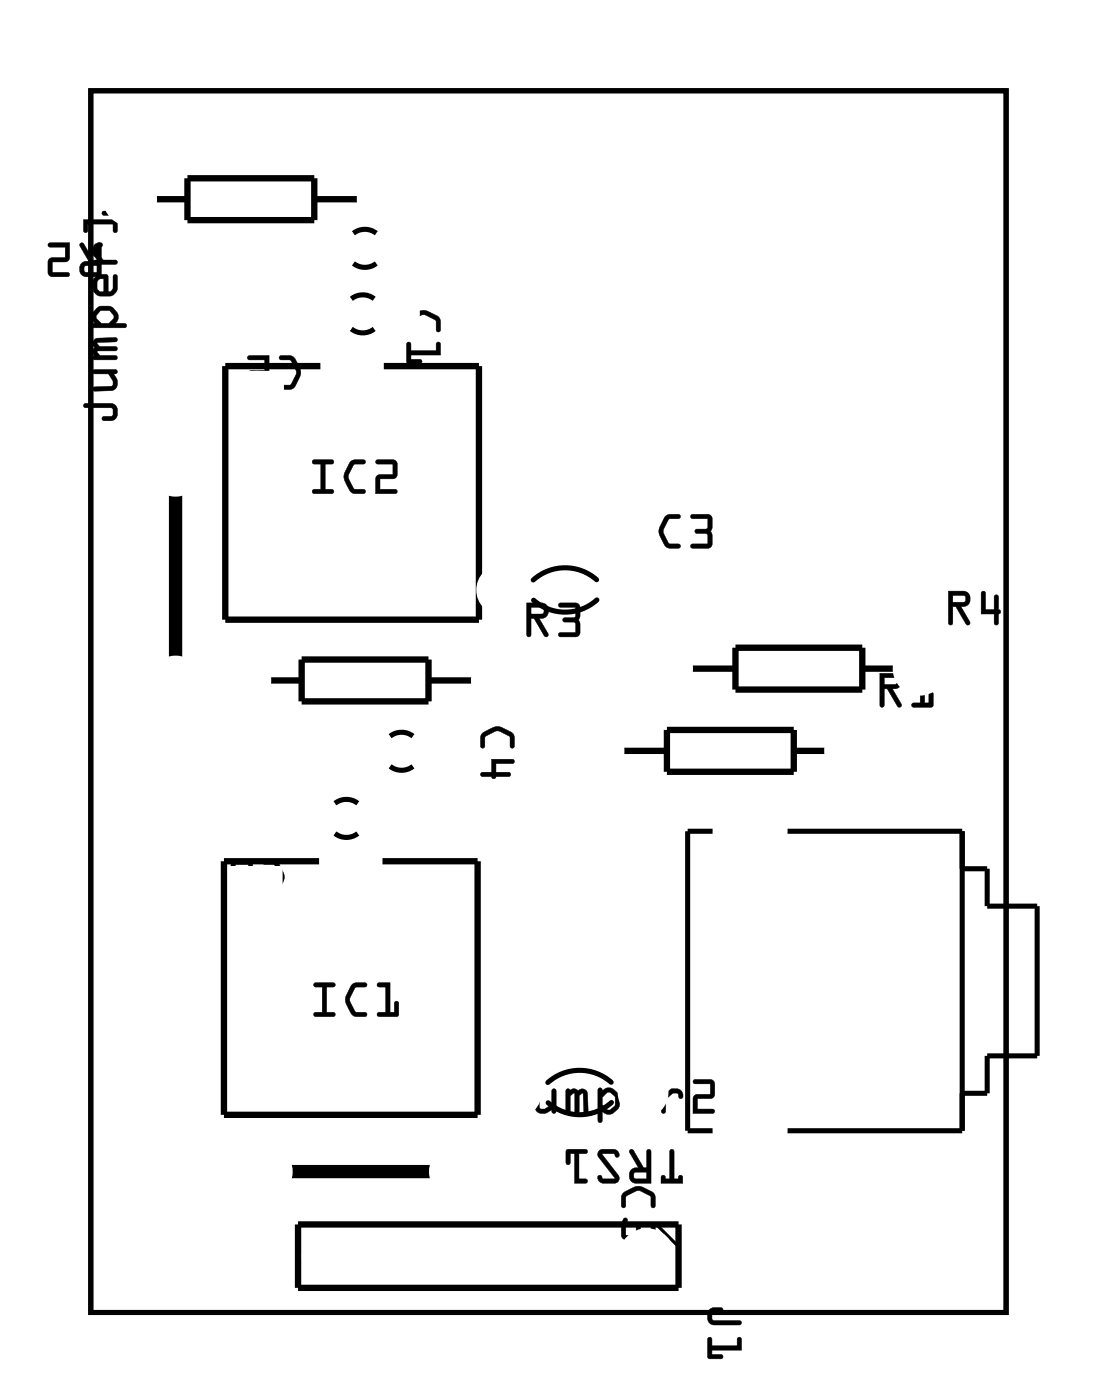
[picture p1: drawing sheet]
<svg xmlns="http://www.w3.org/2000/svg" width="44mm" height="56mm" viewBox="0 0 44 56" stroke-linecap="round" stroke-linejoin="round" font-family="sans-serif">
<g fill="none" stroke="#000" stroke-width=".2">
<path d="M3.6 3.6h36.7v49h-36.7zM14.1 13.2a.73 .73 0 0 0 .9 0M14.1 12a.73 .73 0 0 1 .9 0M14.2 10.6a.73 .73 0 0 0 .9 0M14.2 9.3a.73 .73 0 0 1 .9 0M13.4 33.4a.73 .73 0 0 0 .9 0M13.4 32.2a.73 .73 0 0 1 .9 0M15.6 30.7a.73 .73 0 0 0 .9 0M15.6 29.5a.73 .73 0 0 1 .9 0M23.9 23.2a1.9 1.9 0 0 0-2.5 0M23.9 24a1.9 1.9 0 0 1-2.5 0M28.5 33.3h-1v12h1"/>
<path d="M31.5 33.3h7v12h-7M38.5 34.8h1v1.5h2v6h-2v1.5h-1M24.5 43.4a1.9 1.9 0 0 0-2.6 0M24.5 44.2a1.9 1.9 0 0 1-2.5 0"/>
</g>
<path d="M3.6 3.6h36.7v49h-36.7z" fill="none" stroke="#000" stroke-width=".04"/>
<g fill="none" stroke="#000" stroke-width=".25">
<path d="M6.2 8h1.3M7.5 7.1h5.1v1.7h-5.1zM12.6 8h1.8M12.8 14.7h-3.8v10.1h10.2v-10.1h-3.8M10.7 27.3h1.4M12.1 26.4h5.1v1.7h-5.1zM12.8 34.5h-3.8v10.2h10.1v-10.2h-3.8M17.2 27.3h1.8M24.9 30.1h1.8M26.7 29.2h5.1v1.7h-5.1zM27.6 26.8h1.9M29.5 26h5v1.6h-5z"/>
<path d="M31.8 30.1h1.3M34.5 26.8h1.4M11.9 49.1h15.3v2.5h-15.3z"/>
</g>
<path d="M29.4 39.3h1.2M30 38.7v1.2M34.4 34.3h1.2M35 33.7v1.2M36.9 34.3h1.2M37.5 33.7v1.2M26.3 49.1l.9 .8M34.4 44.3h1.2M35 43.7v1.2M36.9 44.3h1.2M37.5 43.7v1.2" fill="none" stroke="#000" stroke-width=".13"/>
<path d="M7 19.8v6.6M11.6 46.9h5.7" fill="none" stroke="#000" stroke-width=".53"/>
<g fill="#000">
<path d="M3.2 9.8h.2l.4 .7h.1v-.7l.1-.1 .1 .1v1.3h-.6a.31 .31 0 0 1-.3-.4 .31 .31 0 0 1 .4-.2zM3.4 10.7v.2h.5v-.3zM1.9 9.8l.9-.1-.1 .7-.6 .1v.4h.6v.2h-.6l-.2-.1 .1-.6 .6-.1v-.4h-.6z"/>
<path d="M3.2 9.7l.2 .1 .4 .7h.1v-.7a.1 .1 0 0 1 .1-.1 .1 .1 0 0 1 .1 .1v1.3h-.6a.32 .32 0 0 1-.3-.4 .32 .32 0 0 1 .4-.2l-.4-.6zM3.2 9.8v.1l.4 .6a.31 .31 0 0 0-.4 .2 .31 .31 0 0 0 .3 .4h.6v-1.3l-.1-.1-.1 .1v.7h-.1l-.4-.7zM3.4 10.7v.2h.5v-.3zM3.4 10.7l.5-.1v.3h-.5zM1.9 9.7h.9l-.1 .7-.6 .1v.4h.6a.1 .1 0 0 1 .1 .1 .1 .1 0 0 1-.1 .1h-.6l-.2-.1 .1-.6 .6-.1v-.4h-.6zM2 9.8v.1h.6v.4l-.6 .1-.1 .6 .2 .1h.6v-.2h-.6v-.4l.6-.1 .1-.7z"/>
<path d="M3.4 16.2h1a.36 .36 0 0 1 .3 .3 .36 .36 0 0 1-.3 .4h-.3v-.1v-.1h.4v-.4h-1.1zM3.7 14.8h1v.2h-.1a.38 .38 0 0 1 .1 .3 .38 .38 0 0 1-.2 .4l-.8-.1 .1-.1h.6l.1-.1-.2-.4h-.5zM3.8 13.6l.9-.1v.2l-.8 .1 .1 .1h.7l-.1 .2h-.7l.1 .1h.6l.1 .2h-1zM3.9 12.4l.1-.1a.54 .54 0 0 1 .7 .4l-.1 .3h.4v.1h-1.3a.09 .09 0 0 1 0-.1 .09 .09 0 0 1 .1 0l-.1-.3zM4 12.5l-.1 .2 .2 .3 .3-.1 .2-.2-.2-.3zM3.8 11.1l.2-.1h.3l.1 .7 .1-.1v-.6h.2v.7l-.3 .2-.5-.1-.2-.3v-.2zM3.9 11.2v.4l.3 .1v-.5zM3.8 9.8l.2-.1a.1 .1 0 0 1 .1 .1 .1 .1 0 0 1-.1 .1l-.1 .2 .2 .3h.5l.1 .2h-1v-.2h.2l-.2-.2zM3.3 8.8h1.2v-.2h-.4v-.1h.5l.1 .8h-.2v-.3h-1v.3h-.1z"/>
<path d="M3.4 16.2h1a.37 .37 0 0 1 .3 .3 .37 .37 0 0 1-.3 .4h-.2a.1 .1 0 0 1-.1-.1 .1 .1 0 0 1 .1-.1h.3v-.3l-1.1-.1zM3.4 16.2v.1h1.1v.4l-.4 .1h.3a.35 .35 0 0 0 .3-.3 .35 .35 0 0 0-.3-.3zM3.7 14.8h.9a.1 .1 0 0 1 .1 .1 .1 .1 0 0 1-.1 .1 .39 .39 0 0 1-.1 .7h-.7a.09 .09 0 0 1-.1-.1 .09 .09 0 0 1 .1-.1h.6l.1-.2-.2-.3h-.5zM3.7 14.8l.1 .2h.6l.1 .4-.1 .1h-.6l-.1 .1 .8 .1a.32 .32 0 0 0 .2-.5l-.2-.2 .2-.1-.1-.1zM3.8 13.6l.8-.1a.1 .1 0 0 1 .1 .1 .1 .1 0 0 1-.1 .1l-.7 .1 .1 .1h.6a.1 .1 0 0 1 .1 .1 .1 .1 0 0 1-.1 .1h-.7l.1 .1h.6a.1 .1 0 0 1 .1 .1 .1 .1 0 0 1-.1 .1h-.9zM3.8 13.6l-.1 .8h1l-.1-.1h-.6l-.1-.2 .8-.1-.1-.1h-.6l-.1-.1 .7-.1 .1-.1zM3.9 12.4l.2-.1a.5 .5 0 0 1 .6 .2v.3l-.1 .2 .4-.1a.1 .1 0 0 1 .1 .1 .1 .1 0 0 1-.1 .1h-1.2a.1 .1 0 0 1-.1-.1 .1 .1 0 0 1 .1 0l-.1-.3zM3.8 12.4l-.1 .3 .1 .3h-.1v.1h1.4l-.1-.1h-.4l.1-.2v-.2l-.2-.3h-.5zM4 12.5l-.1 .2 .2 .2h.3l.1-.2-.1-.2zM4 12.5l.4-.1 .2 .4-.2 .2h-.3l-.3-.3zM3.8 11.1l.2-.1h.3v.7l.2-.1v-.5a.1 .1 0 0 1 .1-.1 .1 .1 0 0 1 .1 .1v.5l-.1 .1-.1 .1-.5 .1-.3-.3v-.3zM3.8 11.1l-.1 .2v.2l.2 .3 .5 .1 .2-.2 .1-.7-.2 .1v.5l-.1 .1h-.1v-.7h-.3zM3.9 11.2v.4l.3 .1v-.5zM3.9 11.2h.3v.5l-.3-.1zM3.8 9.8l.2-.1a.11 .11 0 0 1 .1 .1 .11 .11 0 0 1-.2 .1v.2l.2 .3h.5a.1 .1 0 0 1 .1 .1 .1 .1 0 0 1-.1 .1h-.8a.1 .1 0 0 1-.1-.1 .1 .1 0 0 1 .1-.1h.1l-.2-.2zM3.8 9.8l-.1 .4 .2 .2-.2 .1v.1h1l-.1-.2h-.5l-.2-.3v-.1l.2-.2zM3.3 8.8h1.2v-.2h-.3a.1 .1 0 0 1-.1-.1 .1 .1 0 0 1 .1-.1l.5 .1v.7a.1 .1 0 0 1-.1 .1 .1 .1 0 0 1-.1-.1v-.2h-1v.2a.1 .1 0 0 1-.1 .1 .1 .1 0 0 1-.1-.1zM3.3 8.8l.1 .5h.1v-.3h1v.3h.2l-.1-.8h-.5v.1h.4v.2z"/>
<path d="M11.2 14.3l.1-.1a.6 .6 0 0 1 .7 .6v.3l-.2 .4-.6 .1v-.2h.4l.3-.5-.3-.5h-.4zM9.9 14.3l.9-.1-.1 .8h-.6v.4h.6v.2h-.6l-.2-.1 .1-.6 .6-.1v-.4h-.6z"/>
<path d="M11.2 14.3h.5l.4 .6-.3 .6-.5 .1a.1 .1 0 0 1-.1-.1 .1 .1 0 0 1 .1-.1h.3l.3-.5-.3-.5h-.4zM11.2 14.3v.1h.4l.3 .5-.3 .5h-.4v.2h.5l.3-.5a.83 .83 0 0 0-.3-.8zM9.9 14.3l.9-.1-.1 .8h-.6v.4h.6a.1 .1 0 0 1 .1 .1 .1 .1 0 0 1-.1 .1h-.6l-.2-.1 .1-.6 .6-.1v-.4h-.6zM9.9 14.3l.1 .1h.6v.4l-.6 .1-.1 .6 .2 .1h.6v-.2h-.6v-.4h.6l.1-.8z"/>
<path d="M12.5 18.4h.8a.1 .1 0 0 1 .1 .1 .1 .1 0 0 1-.1 .1h-.3v1h.3a.1 .1 0 0 1 .1 .1 .1 .1 0 0 1-.1 .1h-.7a.1 .1 0 0 1-.1-.1 .1 .1 0 0 1 .1-.1h.2v-1h-.2zM12.5 18.5l.1 .1h.3v1h-.3l-.1 .1 .8 .1v-.2h-.3v-1h.3l.1-.1zM14 18.5l.6-.1a.1 .1 0 0 1 .1 .1 .1 .1 0 0 1-.1 .1h-.4l-.2 .5 .2 .5h.4a.1 .1 0 0 1 .1 .1 .1 .1 0 0 1-.1 .1l-.5-.1-.3-.4v-.3zM14 18.5l-.2 .4a.83 .83 0 0 0 .4 .9h.4v-.1v-.1h-.4l-.2-.4v-.2l.2-.4h.4v-.1v-.1h-.4zM15.1 18.4h.6l.2 .1v.6l-.7 .1v.4h.6a.1 .1 0 0 1 .1 .1 .1 .1 0 0 1-.1 .1h-.8l.1-.7 .6-.1v-.4h-.6zM15.1 18.5v.1h.6v.4l-.6 .1-.1 .7h.9v-.2h-.7v-.4l.7-.1v-.6l-.2-.1z"/>
<path d="M12.5 18.4l.9 .1-.1 .1h-.3v1h.3v.2l-.8-.1 .1-.1h.2v-1h-.2zM14 18.5l.2-.1 .4 .1v.1h-.4l-.3 .5 .3 .5h.4v.1v.1a.6 .6 0 0 1-.8-.6v-.3zM15.1 18.4h.6l.2 .1v.6l-.7 .1v.4h.7v.2h-.9l.1-.7 .6-.1v-.4h-.6z"/>
<path d="M16.4 12.7l.5-.3 .2 .1 .5 .2v.5h-.1v-.4l-.5-.2-.5 .2v.4l-.2 .1v-.4zM16.3 13.7l.2 .1v.2h1v-.2l.1-.1v.5h-1.1v.2h.3l.1 .1-.6 .1z"/>
<path d="M16.4 12.7l.5-.3 .2 .1 .5 .2 .1 .5a.1 .1 0 0 1-.1 .1 .1 .1 0 0 1-.1-.1l-.1-.4-.4-.2-.5 .2v.4a.1 .1 0 0 1-.1 .1 .1 .1 0 0 1-.1-.1zM16.4 12.7l-.1 .2v.4l.1-.1 .1-.4 .5-.2 .5 .2v.4l.1 .1v-.6l-.5-.2a.77 .77 0 0 0-.7 .2zM16.3 13.7l.2 .1v.2h1v-.2a.1 .1 0 0 1 .1-.1 .1 .1 0 0 1 .1 .1v.4h-1.2v.2h.3a.1 .1 0 0 1 .1 .1 .1 .1 0 0 1-.1 .1l-.5-.1zM16.3 13.7v.9l.6-.1-.1-.1h-.3v-.2h1.1v-.5l-.1 .1v.3h-1l-.1-.3z"/>
<path d="M10.5 34.5h.1a.6 .6 0 0 1 .8 .5l-.1 .3-.2 .4-.5 .1v-.1l.4-.1 .2-.5-.2-.5h-.4zM9.3 34.5h.8v1.3l-.2-.1v-.1v-.5l-.6-.1zM9.4 34.6v.3h.5v-.3z"/>
<path d="M10.5 34.5h.6l.3 .6-.3 .6-.5 .1a.1 .1 0 0 1-.1-.1 .1 .1 0 0 1 .1-.1h.4l.2-.5-.2-.4-.4-.1zM10.6 34.5v.1h.4l.2 .5-.2 .5-.4 .1v.1h.5l.2-.5a.83 .83 0 0 0-.3-.8zM9.3 34.5h.8v1.2l-.2 .1a.09 .09 0 0 1-.1-.1 .09 .09 0 0 1 .1-.1v-.5l-.7-.1zM9.3 34.5v.5l.7 .1v.6h-.1l.2 .1v-1.3zM9.4 34.6v.3h.5v-.3zM9.4 34.6h.6v.3h-.6z"/>
<path d="M19.3 29.4l.5-.3h.3l.5 .3v.5h-.2v-.4l-.5-.2-.5 .2v.4l-.1 .1-.1-.4zM19.7 30.4h.9v.2h-.7v.3h.5v.2h-.5l-.1 .1-.1-.1h-.4v-.2h.4z"/>
<path d="M19.3 29.4l.5-.3h.3l.5 .3v.5a.1 .1 0 0 1-.1 .1 .1 .1 0 0 1-.1-.1v-.4l-.5-.2-.5 .2v.4a.1 .1 0 0 1-.1 .1 .1 .1 0 0 1-.1-.1zM19.3 29.4v.2v.4l.1-.1v-.4l.5-.2 .5 .2v.4l.1 .1 .1-.6-.5-.3a.77 .77 0 0 0-.8 .3zM19.7 30.4h.8a.1 .1 0 0 1 .1 .1 .1 .1 0 0 1-.1 .1h-.6v.3h.5a.1 .1 0 0 1 .1 .1 .1 .1 0 0 1-.1 .1h-.5a.09 .09 0 0 1-.1 .1 .09 .09 0 0 1-.1-.1h-.4a.1 .1 0 0 1-.1-.1 .1 .1 0 0 1 .1-.1h.4zM19.7 30.4v.5l-.4 .1v.1h.4l.1 .1 .1-.1h.5v-.1l-.5-.1v-.3h.6l.1-.1z"/>
<path d="M21.1 24.1h.6a.32 .32 0 0 1 .3 .4 .32 .32 0 0 1-.4 .3l.4 .6a.1 .1 0 0 1-.1 .1 .1 .1 0 0 1-.1 0l-.4-.7h-.1v.6a.1 .1 0 0 1-.1 .1 .1 .1 0 0 1-.1-.1zM21.1 24.2l.1 1.3 .1-.1v-.6h.1l.4 .7h.1l-.3-.7a.31 .31 0 0 0 .4-.3 .31 .31 0 0 0-.3-.3zM21.3 24.3v.3l.5-.1-.1-.2zM21.3 24.3h.4l.1 .2-.5 .1zM22.4 24.2l.7-.1 .1 .2v.5v.6l-.1 .1h-.6a.1 .1 0 0 1-.1-.1 .1 .1 0 0 1 .1-.1h.6l-.1-.3-.4-.1a.1 .1 0 0 1-.1-.1 .1 .1 0 0 1 .1-.1h.4l.1-.4h-.7zM22.4 24.2v.1h.7l-.1 .4-.4 .1h-.1l.1 .1h.4l.1 .5h-.6l-.1 .1h.7l.1-.2v-.5v-.5l-.1-.1z"/>
<path d="M21.1 24.2h.6a.31 .31 0 0 1 .3 .3 .31 .31 0 0 1-.4 .3l.4 .7h-.2l-.4-.7h-.1v.6l-.2 .1zM21.3 24.3v.3l.5-.1-.1-.2zM22.4 24.2h.7l.1 .1v.5v.5l-.1 .2h-.7l.1-.2h.6l-.1-.3-.4-.1-.1-.1h.1l.4-.1 .1-.4h-.7z"/>
<path d="M26.6 20.7l.6-.1a.1 .1 0 0 1 .1 .1 .1 .1 0 0 1-.1 .1h-.4l-.2 .5 .2 .5h.4a.1 .1 0 0 1 .1 .1 .1 .1 0 0 1-.1 .1l-.5-.1-.3-.4v-.3zM26.6 20.7l-.2 .4a.83 .83 0 0 0 .4 .8l.4 .1v-.1v-.1h-.4l-.2-.4v-.2l.2-.4h.4v-.1v-.1h-.4zM27.7 20.6h.6l.2 .2v.5v.6l-.2 .1h-.6a.1 .1 0 0 1-.1-.1 .1 .1 0 0 1 .1-.1h.6v-.4h-.4a.1 .1 0 0 1-.1-.1 .1 .1 0 0 1 .1-.1h.4v-.4h-.6zM27.7 20.6v.2h.7l-.1 .4h-.4l-.1 .1 .1 .1h.4l.1 .4h-.7v.1h.7l.1-.1-.1-.5 .1-.6-.2-.1z"/>
<path d="M26.6 20.7l.2-.1 .4 .1v.1h-.4l-.2 .5 .2 .5h.4v.1v.1a.6 .6 0 0 1-.8-.6v-.3zM27.7 20.6h.6l.2 .1v.6v.5l-.1 .2-.7-.1v-.1h.6v-.4h-.4l-.1-.1 .1-.1h.4v-.4h-.6z"/>
<path d="M35.2 27h.6a.32 .32 0 0 1 .3 .3 .32 .32 0 0 1-.4 .3l.4 .6a.1 .1 0 0 1 0 .1 .1 .1 0 0 1-.2 0l-.4-.7h-.1v.6a.1 .1 0 0 1-.1 .1 .1 .1 0 0 1-.1-.1zM35.2 27l.1 1.3 .1-.1v-.6h.1l.4 .7h.2l-.4-.7a.31 .31 0 0 0 .4-.3 .31 .31 0 0 0-.3-.3zM35.4 27.2v.2h.5v-.2zM35.4 27.1l.5 .1v.2h-.5zM36.5 27h.5v1.2h.2v-.4a.1 .1 0 0 1 .1-.1 .1 .1 0 0 1 .1 .1v.5h-.8a.1 .1 0 0 1-.1 0 .1 .1 0 0 1 .1-.1h.3v-1h-.3zM36.5 27l.1 .1h.3v1.1h-.3l-.1 .1h.8v-.6l-.1 .1v.4h-.2v-1.2z"/>
<path d="M35.2 27h.6a.31 .31 0 0 1 .3 .3 .31 .31 0 0 1-.4 .3l.4 .7h-.1l-.5-.7h-.1v.6l-.1 .1zM35.4 27.2v.2h.5v-.2zM36.5 27h.5v1.2h.2v-.4l.1-.1v.6h-.8l.1-.1h.3v-1l-.3-.1z"/>
<path d="M38 23.7h.6a.32 .32 0 0 1 .3 .3 .32 .32 0 0 1-.4 .3l.4 .6a.1 .1 0 0 1-.1 .1 .1 .1 0 0 1-.1 0l-.4-.7h-.1v.7a.1 .1 0 0 1-.1 .1 .1 .1 0 0 1-.1-.1zM38 23.7v1.3h.2v-.7h.1l.4 .7h.1l-.3-.7a.31 .31 0 0 0 .4-.2 .31 .31 0 0 0-.3-.4zM38.2 23.9v.2h.5l-.1-.2zM38.2 23.9h.4l.1 .2h-.5zM39.3 23.7h.2v.7h.3v-.5a.1 .1 0 0 1 .1-.1 .1 .1 0 0 1 .1 .1v.5a.09 .09 0 0 1 .1 .1 .09 .09 0 0 1-.1 .1v.4a.1 .1 0 0 1-.1 .1 .1 .1 0 0 1-.1-.1v-.4h-.5zM39.3 23.7v.9h.5v.4h.1l.1-.4 .1-.1-.1-.1v-.5h-.2v.5h-.3v-.7z"/>
<path d="M38 23.7h.6a.31 .31 0 0 1 .3 .3 .31 .31 0 0 1-.4 .3l.3 .7h-.1l-.4-.7h-.1v.7h-.2zM38.2 23.9v.2h.5l-.1-.2zM39.3 23.7h.2v.7h.3v-.5h.2v.5l.1 .1-.1 .1-.1 .4h-.1v-.4h-.5z"/>
<path d="M12.6 39.4h.7a.1 .1 0 0 1 .1 .1 .1 .1 0 0 1-.1 .1l-.2-.1v1.1l.2-.1a.1 .1 0 0 1 .1 .1 .1 .1 0 0 1-.1 .1h-.7a.1 .1 0 0 1 0-.1 .1 .1 0 0 1 0-.1l.3 .1v-1.1h-.3zM12.6 39.4v.1h.3v1.1h-.3v.1h.8v-.1h-.3v-1.1h.3v-.1zM14.1 39.5l.5-.1a.1 .1 0 0 1 .1 .1 .1 .1 0 0 1-.1 .1h-.4l-.2 .5 .2 .4h.4a.1 .1 0 0 1 .1 .1 .1 .1 0 0 1-.1 .1h-.5l-.2-.5-.1-.2zM14.1 39.5l-.2 .4a.83 .83 0 0 0 .3 .8h.4l.1-.1h-.1h-.4l-.2-.4v-.3l.2-.3 .4-.1h.1l-.1-.1h-.3zM15.1 39.4h.5v1.2h.2v-.4a.1 .1 0 0 1 .1-.1 .1 .1 0 0 1 .1 .1v.5h-.8a.1 .1 0 0 1-.1-.1 .1 .1 0 0 1 .1-.1l.2 .1v-1.1h-.2zM15.1 39.4l.1 .1h.3v1.1h-.3l-.1 .1h.8v-.6l-.1 .1v.4h-.2v-1.2z"/>
<path d="M12.6 39.4h.8v.1h-.3v1.1h.3v.1h-.8v-.1h.3v-1.1h-.3zM14.1 39.5l.2-.1h.4l-.1 .1-.4 .1-.2 .5 .2 .4 .4 .1 .1 .1h-.1a.6 .6 0 0 1-.8-.6l.1-.2zM15.1 39.4h.5v1.2h.2v-.4l.1-.1v.6h-.8l.1-.1h.2v-1.1h-.2z"/>
<path d="M20.8 43.3h.1v1a.37 .37 0 0 1-.3 .3 .37 .37 0 0 1-.4-.3v-.2a.1 .1 0 0 1 .1-.1 .1 .1 0 0 1 .1 .1v.3h.3zM20.8 43.3l-.1 1.1h-.3l-.1-.4h-.1v.3a.35 .35 0 0 0 .4 .3 .35 .35 0 0 0 .3-.3v-1zM21.4 43.6l.2 .1v.7h.1l.4-.1v-.6a.1 .1 0 0 1 .1-.1 .1 .1 0 0 1 .1 .1v.8a.1 .1 0 0 1-.1 .1 .1 .1 0 0 1-.1-.1 .39 .39 0 0 1-.7-.1zM21.4 43.7v.7a.32 .32 0 0 0 .5 .2l.2-.2 .1 .2h.1v-.9h-.2v.6l-.4 .1h-.1v-.7zM22.7 43.6h.3l.2 .1a.21 .21 0 0 1 .2-.1 .21 .21 0 0 1 .1 .2l.1 .7a.1 .1 0 0 1-.1 .1 .1 .1 0 0 1-.1-.1l-.1-.7-.1 .1v.6a.1 .1 0 0 1-.1 .1 .1 .1 0 0 1-.1-.1v-.7l-.2 .1v.6a.1 .1 0 0 1 0 .1 .1 .1 0 0 1-.1-.1zM22.7 43.7v.9l.1-.1v-.6l.2-.1 .1 .8h.1v-.7l.1-.1 .1 .7 .1 .1v-.8a.21 .21 0 0 0-.1-.2 .21 .21 0 0 0-.2 .1l-.2-.1zM24 43.6h.1v.1l.2-.1h.2l.2 .2 .1 .2a.5 .5 0 0 1-.2 .6l-.3 .1-.2-.2v.4a.1 .1 0 0 1-.1 .1 .1 .1 0 0 1-.1-.1zM24 43.6v1.3v.1l.1-.1v-.4l.2 .1h.3l.2-.2v-.4l-.3-.4h-.2l-.2 .1v-.1zM24.3 43.8l-.2 .2v.2l.3 .3 .2-.2v-.3l-.2-.2zM24.3 43.8h.1l.2 .2v.3l-.2 .2-.3-.2v-.3zM25.3 43.7l.2-.1h.3l.2 .1 .1 .2v.3h-.7l.1 .2h.5a.1 .1 0 0 1 .1 .1 .1 .1 0 0 1-.1 .1h-.5l-.2-.1-.1-.2zM25.3 43.8l-.1 .5 .1 .2 .2 .1h.6l-.1-.1-.5-.1-.1-.1v-.1h.7v-.3l-.1-.2-.2-.1h-.3zM25.4 43.9v.2h.5l-.1-.3zM25.4 43.9l.4-.1 .1 .3h-.5zM26.5 43.6h.1l.1 .2 .2-.2a.33 .33 0 0 1 .3 0 .33 .33 0 0 1 .2 .4 .14 .14 0 0 1-.2 0 .14 .14 0 0 1-.1-.2h-.1l-.3 .2v.5a.1 .1 0 0 1-.1 .1 .1 .1 0 0 1-.1-.1zM26.5 43.7v.9h.1l.1-.6 .2-.2h.2l.2 .2a.23 .23 0 0 0 0-.3 .23 .23 0 0 0-.2-.1h-.2l-.2 .2-.1-.1zM27.8 43.3l.6-.1 .2 .2v.6h-.7v.4h.6a.1 .1 0 0 1 .1 .1 .1 .1 0 0 1-.1 .1h-.8l.1-.7 .6-.1v-.4h-.6zM27.8 43.3v.1h.7v.5h-.7v.7h.8v-.1l-.7-.1v-.4h.7v-.6l-.2-.1z"/>
<path d="M20.8 43.3h.1v1a.36 .36 0 0 1-.3 .3 .36 .36 0 0 1-.4-.3v-.3h.1h.1v.4h.3zM21.4 43.6l.2 .1v.7h.1l.4-.1v-.6l.1-.1v1h-.1v-.1a.38 .38 0 0 1-.4 .1 .38 .38 0 0 1-.3-.2zM22.7 43.6l.8 .1v.9h-.1l-.1-.8-.1 .1v.7h-.2v-.8l-.2 .1v.7h-.1zM24 43.6h.1v.1l.2-.1h.2l.3 .3a.54 .54 0 0 1-.4 .7l-.3-.1v.4h-.1zM24.3 43.8l-.2 .2v.2l.3 .3 .2-.2v-.3l-.2-.2zM25.3 43.7l.2-.1h.3l.2 .1 .1 .2v.3l-.7 .1 .1 .1h.5l.1 .2h-.6l-.2-.1-.1-.2zM25.4 43.9v.2h.5l-.1-.3zM26.5 43.6h.1l.1 .2 .2-.2a.33 .33 0 0 1 .3 .1 .33 .33 0 0 1 .1 .3 .12 .12 0 0 1-.1 0 .12 .12 0 0 1 0-.2h-.2l-.3 .2v.6h-.2zM27.8 43.3l.6-.1 .2 .2v.6h-.7v.4h.7v.2h-.8v-.7l.6-.1v-.4h-.6z"/>
<path d="M25 47.8l.5-.3 .2 .1 .5 .2v.5h-.1v-.4l-.5-.2-.5 .2v.4l-.2 .1v-.4zM25 48.8l.1 .1v.6h.4v-.5h.7v.6h-.1v-.5h-.4l-.1 .5-.6 .1-.1-.2v-.4z"/>
<path d="M25 47.8l.5-.3 .3 .1 .4 .2 .1 .5a.1 .1 0 0 1-.1 .1 .1 .1 0 0 1-.1-.1v-.4l-.5-.2-.5 .2v.4a.1 .1 0 0 1-.1 .1 .1 .1 0 0 1-.1-.1zM25 47.8l-.1 .2v.4l.1-.1 .1-.4 .5-.2 .5 .2v.4l.1 .1v-.6l-.5-.2a.77 .77 0 0 0-.7 .2zM25 48.8l.1 .1v.6h.4v-.5h.8v.6a.1 .1 0 0 1-.1 .1 .1 .1 0 0 1-.1-.1v-.5h-.4v.5l-.2 .1-.6-.1v-.5zM25 48.8l-.1 .3v.4l.1 .1h.6v-.5h.5v.5h.1v-.6h-.7v.5h-.4v-.6z"/>
<path d="M26.8 46.1h.2v1.1h.2v-.1h.1v.3h-.8v-.3h.1l.1 .1h.1zM25.2 46.1h.2l.4 .7h.1v-.7h.1h.1v1.3h-.6a.31 .31 0 0 1-.3-.4 .31 .31 0 0 1 .4-.2zM25.4 47v.2h.5v-.2zM24 46.1l.6-.1 .2 .2-.1 .2-.1-.2h-.5l.7 .9-.1 .3h-.5l-.2-.1v-.2l.1 .1h.5l-.7-.9zM22.7 46.1h.8v.1h-.3v1h.3v.2h-.5v-1.2h-.2v.4l-.1 .1z"/>
<path d="M26.8 46.1l.1-.1 .1 .1v1.1h.2a.11 .11 0 0 1 0-.1 .11 .11 0 0 1 .1 0l.1 .3h-.9v-.2a.1 .1 0 0 1 .1-.1 .1 .1 0 0 1 .1 .1h.1zM26.9 46.1l-.1 1.1h-.2l-.1-.1v.3h.8v-.3l-.1 .1h-.2v-1.1zM25.2 46.1h.2l.4 .7h.1v-.7a.1 .1 0 0 1 .1-.1 .1 .1 0 0 1 .1 .1v1.3h-.6a.32 .32 0 0 1-.3-.3 .32 .32 0 0 1 .4-.3l-.4-.6zM25.2 46.1v.1l.4 .6a.31 .31 0 0 0-.4 .2 .31 .31 0 0 0 .3 .4h.6v-1.3h-.1h-.1v.7h-.1l-.4-.7zM25.4 47v.2h.5v-.2zM25.4 47h.5v.2h-.5zM24 46.1h.7l.1 .2a.13 .13 0 0 1-.1 .1 .13 .13 0 0 1-.1-.2h-.5l.7 .9a.21 .21 0 0 1-.2 .3h-.5l-.2-.2a.13 .13 0 0 1 .2-.1 .13 .13 0 0 1 .1 .1h.4l-.6-.8zM24 46.1v.2l.6 .9h-.4l-.2-.1v.2l.1 .1h.5a.2 .2 0 0 0 .2-.3l-.7-.9h.5l.1 .2v-.3h-.1zM22.7 46.1l.7-.1a.1 .1 0 0 1 .1 .1 .1 .1 0 0 1-.1 .1h-.2v1h.2a.1 .1 0 0 1 .1 .1 .1 .1 0 0 1-.1 .1h-.4v-1.2h-.2l.1 .4a.1 .1 0 0 1-.1 .1 .1 .1 0 0 1-.1-.1zM22.7 46.1v.6l.1-.1v-.4h.2v1.2h.5v-.2h-.3v-1h.3v-.1z"/>
<path d="M28.4 52.5l.2-.1h.4l-.1 .2h-.4l.1 .3h1l.1 .1-1.2 .1-.2-.3zM28.4 53.6h.1v.3h1v-.3h.1l.1 .5h-1.2v.2h.4l.1 .1h-.6z"/>
<path d="M28.4 52.5l.5-.1a.1 .1 0 0 1 .1 .1 .1 .1 0 0 1-.1 .1h-.4v.3h1.1a.1 .1 0 0 1 .1 .1 .1 .1 0 0 1-.1 .1h-1.1l-.2-.3zM28.4 52.5l-.1 .3 .2 .3 1.2-.1-.1-.1h-1l-.1-.3h.4v-.2h-.3zM28.4 53.6h.1v.3h1v-.2a.1 .1 0 0 1 .1-.1 .1 .1 0 0 1 .1 .1v.4h-1.2v.2h.4a.1 .1 0 0 1 .1 .1 .1 .1 0 0 1-.1 .1l-.6-.1zM28.4 53.6v.8h.5v-.1h-.4v-.2h1.2l-.1-.5h-.1v.3h-1v-.3z"/>
</g>
<circle cx="25.9" cy="50.3" r=".74" fill="#fff"/>
<circle cx="25.9" cy="50.3" r=".74" fill="none" stroke="#fff" stroke-width=".76" stroke-linecap="butt"/>
<circle cx="23.4" cy="50.3" r=".74" fill="#fff"/>
<circle cx="23.4" cy="50.3" r=".74" fill="none" stroke="#fff" stroke-width=".76" stroke-linecap="butt"/>
<circle cx="20.8" cy="50.3" r=".74" fill="#fff"/>
<circle cx="20.8" cy="50.3" r=".74" fill="none" stroke="#fff" stroke-width=".76" stroke-linecap="butt"/>
<circle cx="18.3" cy="50.3" r=".74" fill="#fff"/>
<circle cx="18.3" cy="50.3" r=".74" fill="none" stroke="#fff" stroke-width=".76" stroke-linecap="butt"/>
<circle cx="15.7" cy="50.3" r=".74" fill="#fff"/>
<circle cx="15.7" cy="50.3" r=".74" fill="none" stroke="#fff" stroke-width=".76" stroke-linecap="butt"/>
<circle cx="13.2" cy="50.3" r=".74" fill="#fff"/>
<circle cx="13.2" cy="50.3" r=".74" fill="none" stroke="#fff" stroke-width=".76" stroke-linecap="butt"/>
<circle cx="35" cy="39.3" r=".89" fill="#fff"/>
<circle cx="35" cy="39.3" r=".89" fill="none" stroke="#fff" stroke-width=".51"/>
<circle cx="30" cy="44.3" r=".89" fill="#fff"/>
<circle cx="30" cy="44.3" r=".89" fill="none" stroke="#fff" stroke-width=".51"/>
<circle cx="30" cy="41.8" r=".89" fill="#fff"/>
<circle cx="30" cy="41.8" r=".89" fill="none" stroke="#fff" stroke-width=".51"/>
<circle cx="30" cy="36.8" r=".89" fill="#fff"/>
<circle cx="30" cy="36.8" r=".89" fill="none" stroke="#fff" stroke-width=".51"/>
<circle cx="30" cy="34.3" r=".89" fill="#fff"/>
<circle cx="30" cy="34.3" r=".89" fill="none" stroke="#fff" stroke-width=".51"/>
<circle cx="35" cy="44.3" r=".56" fill="#fff"/>
<circle cx="35" cy="44.3" r=".56" fill="none" stroke="#fff" stroke-width=".25"/>
<circle cx="37.5" cy="44.3" r=".56" fill="#fff"/>
<circle cx="37.5" cy="44.3" r=".56" fill="none" stroke="#fff" stroke-width=".25"/>
<circle cx="37.5" cy="34.3" r=".56" fill="#fff"/>
<circle cx="37.5" cy="34.3" r=".56" fill="none" stroke="#fff" stroke-width=".25"/>
<circle cx="35" cy="34.3" r=".56" fill="#fff"/>
<circle cx="35" cy="34.3" r=".56" fill="none" stroke="#fff" stroke-width=".25"/>
<circle cx="30" cy="39.3" r=".56" fill="#fff"/>
<circle cx="30" cy="39.3" r=".56" fill="none" stroke="#fff" stroke-width=".25"/>
<circle cx="7" cy="27.3" r=".7" fill="#fff"/>
<circle cx="7" cy="27.3" r=".7" fill="none" stroke="#fff" stroke-width=".76" stroke-linecap="butt"/>
<circle cx="7" cy="18.8" r=".7" fill="#fff"/>
<circle cx="7" cy="18.8" r=".7" fill="none" stroke="#fff" stroke-width=".76" stroke-linecap="butt"/>
<circle cx="10.6" cy="46.9" r=".7" fill="#fff"/>
<circle cx="10.6" cy="46.9" r=".7" fill="none" stroke="#fff" stroke-width=".76" stroke-linecap="butt"/>
<circle cx="18.3" cy="46.9" r=".7" fill="#fff"/>
<circle cx="18.3" cy="46.9" r=".7" fill="none" stroke="#fff" stroke-width=".76" stroke-linecap="butt"/>
<circle cx="17.4" cy="30.1" r=".64" fill="#fff"/>
<circle cx="17.4" cy="30.1" r=".64" fill="none" stroke="#fff" stroke-width=".76" stroke-linecap="butt"/>
<circle cx="14.8" cy="30.1" r=".64" fill="#fff"/>
<circle cx="14.8" cy="30.1" r=".64" fill="none" stroke="#fff" stroke-width=".76" stroke-linecap="butt"/>
<circle cx="15.9" cy="9.9" r=".64" fill="#fff"/>
<circle cx="15.9" cy="9.9" r=".64" fill="none" stroke="#fff" stroke-width=".76" stroke-linecap="butt"/>
<circle cx="13.3" cy="9.9" r=".64" fill="#fff"/>
<circle cx="13.3" cy="9.9" r=".64" fill="none" stroke="#fff" stroke-width=".76" stroke-linecap="butt"/>
<circle cx="15.1" cy="32.8" r=".64" fill="#fff"/>
<circle cx="15.1" cy="32.8" r=".64" fill="none" stroke="#fff" stroke-width=".76" stroke-linecap="butt"/>
<circle cx="12.6" cy="32.8" r=".64" fill="#fff"/>
<circle cx="12.6" cy="32.8" r=".64" fill="none" stroke="#fff" stroke-width=".76" stroke-linecap="butt"/>
<circle cx="15.8" cy="12.6" r=".64" fill="#fff"/>
<circle cx="15.8" cy="12.6" r=".64" fill="none" stroke="#fff" stroke-width=".76" stroke-linecap="butt"/>
<circle cx="13.3" cy="12.6" r=".64" fill="#fff"/>
<circle cx="13.3" cy="12.6" r=".64" fill="none" stroke="#fff" stroke-width=".76" stroke-linecap="butt"/>
<circle cx="25.8" cy="43.8" r=".64" fill="#fff"/>
<circle cx="25.8" cy="43.8" r=".64" fill="none" stroke="#fff" stroke-width=".76" stroke-linecap="butt"/>
<circle cx="20.7" cy="43.8" r=".64" fill="#fff"/>
<circle cx="20.7" cy="43.8" r=".64" fill="none" stroke="#fff" stroke-width=".76" stroke-linecap="butt"/>
<circle cx="25.2" cy="23.6" r=".64" fill="#fff"/>
<circle cx="25.2" cy="23.6" r=".64" fill="none" stroke="#fff" stroke-width=".76" stroke-linecap="butt"/>
<circle cx="20.1" cy="23.6" r=".64" fill="#fff"/>
<circle cx="20.1" cy="23.6" r=".64" fill="none" stroke="#fff" stroke-width=".76" stroke-linecap="butt"/>
<circle cx="26.7" cy="26.8" r=".7" fill="#fff"/>
<circle cx="26.7" cy="26.8" r=".7" fill="none" stroke="#fff" stroke-width=".76" stroke-linecap="butt"/>
<circle cx="36.8" cy="26.8" r=".7" fill="#fff"/>
<circle cx="36.8" cy="26.8" r=".7" fill="none" stroke="#fff" stroke-width=".76" stroke-linecap="butt"/>
<circle cx="23.9" cy="30.1" r=".7" fill="#fff"/>
<circle cx="23.9" cy="30.1" r=".7" fill="none" stroke="#fff" stroke-width=".76" stroke-linecap="butt"/>
<circle cx="34.1" cy="30.1" r=".7" fill="#fff"/>
<circle cx="34.1" cy="30.1" r=".7" fill="none" stroke="#fff" stroke-width=".76" stroke-linecap="butt"/>
<circle cx="19.9" cy="27.3" r=".7" fill="#fff"/>
<circle cx="19.9" cy="27.3" r=".7" fill="none" stroke="#fff" stroke-width=".76" stroke-linecap="butt"/>
<circle cx="9.8" cy="27.3" r=".7" fill="#fff"/>
<circle cx="9.8" cy="27.3" r=".7" fill="none" stroke="#fff" stroke-width=".76" stroke-linecap="butt"/>
<circle cx="15.4" cy="8" r=".7" fill="#fff"/>
<circle cx="15.4" cy="8" r=".7" fill="none" stroke="#fff" stroke-width=".76" stroke-linecap="butt"/>
<circle cx="5.2" cy="8" r=".7" fill="#fff"/>
<circle cx="5.2" cy="8" r=".7" fill="none" stroke="#fff" stroke-width=".76" stroke-linecap="butt"/>
<path d="M9.6 15.2h1.4v1.4h-1.4z" fill="#fff"/>
<path d="M9.6 15.2h1.4v1.4h-1.4z" fill="none" stroke="#fff" stroke-width=".76" stroke-linecap="butt"/>
<circle cx="10.3" cy="15.9" r=".7" fill="#fff"/>
<circle cx="10.3" cy="15.9" r=".7" fill="none" stroke="#fff" stroke-width=".76" stroke-linecap="butt"/>
<circle cx="17.9" cy="15.9" r=".7" fill="#fff"/>
<circle cx="17.9" cy="15.9" r=".7" fill="none" stroke="#fff" stroke-width=".76" stroke-linecap="butt"/>
<circle cx="10.3" cy="18.5" r=".7" fill="#fff"/>
<circle cx="10.3" cy="18.5" r=".7" fill="none" stroke="#fff" stroke-width=".76" stroke-linecap="butt"/>
<circle cx="17.9" cy="18.5" r=".7" fill="#fff"/>
<circle cx="17.9" cy="18.5" r=".7" fill="none" stroke="#fff" stroke-width=".76" stroke-linecap="butt"/>
<circle cx="10.3" cy="21" r=".7" fill="#fff"/>
<circle cx="10.3" cy="21" r=".7" fill="none" stroke="#fff" stroke-width=".76" stroke-linecap="butt"/>
<circle cx="17.9" cy="21" r=".7" fill="#fff"/>
<circle cx="17.9" cy="21" r=".7" fill="none" stroke="#fff" stroke-width=".76" stroke-linecap="butt"/>
<circle cx="10.3" cy="23.6" r=".7" fill="#fff"/>
<circle cx="10.3" cy="23.6" r=".7" fill="none" stroke="#fff" stroke-width=".76" stroke-linecap="butt"/>
<circle cx="17.9" cy="23.6" r=".7" fill="#fff"/>
<circle cx="17.9" cy="23.6" r=".7" fill="none" stroke="#fff" stroke-width=".76" stroke-linecap="butt"/>
<path d="M9.5 35.1h1.4v1.4h-1.4z" fill="#fff"/>
<path d="M9.5 35.1h1.4v1.4h-1.4z" fill="none" stroke="#fff" stroke-width=".76" stroke-linecap="butt"/>
<circle cx="10.2" cy="35.8" r=".7" fill="#fff"/>
<circle cx="10.2" cy="35.8" r=".7" fill="none" stroke="#fff" stroke-width=".76" stroke-linecap="butt"/>
<circle cx="17.9" cy="35.8" r=".7" fill="#fff"/>
<circle cx="17.9" cy="35.8" r=".7" fill="none" stroke="#fff" stroke-width=".76" stroke-linecap="butt"/>
<circle cx="10.2" cy="38.3" r=".7" fill="#fff"/>
<circle cx="10.2" cy="38.3" r=".7" fill="none" stroke="#fff" stroke-width=".76" stroke-linecap="butt"/>
<circle cx="17.9" cy="38.3" r=".7" fill="#fff"/>
<circle cx="17.9" cy="38.3" r=".7" fill="none" stroke="#fff" stroke-width=".76" stroke-linecap="butt"/>
<circle cx="10.2" cy="40.9" r=".7" fill="#fff"/>
<circle cx="10.2" cy="40.9" r=".7" fill="none" stroke="#fff" stroke-width=".76" stroke-linecap="butt"/>
<circle cx="17.9" cy="40.9" r=".7" fill="#fff"/>
<circle cx="17.9" cy="40.9" r=".7" fill="none" stroke="#fff" stroke-width=".76" stroke-linecap="butt"/>
<circle cx="10.2" cy="43.4" r=".7" fill="#fff"/>
<circle cx="10.2" cy="43.4" r=".7" fill="none" stroke="#fff" stroke-width=".76" stroke-linecap="butt"/>
<circle cx="17.9" cy="43.4" r=".7" fill="#fff"/>
<circle cx="17.9" cy="43.4" r=".7" fill="none" stroke="#fff" stroke-width=".76" stroke-linecap="butt"/>
</svg>
